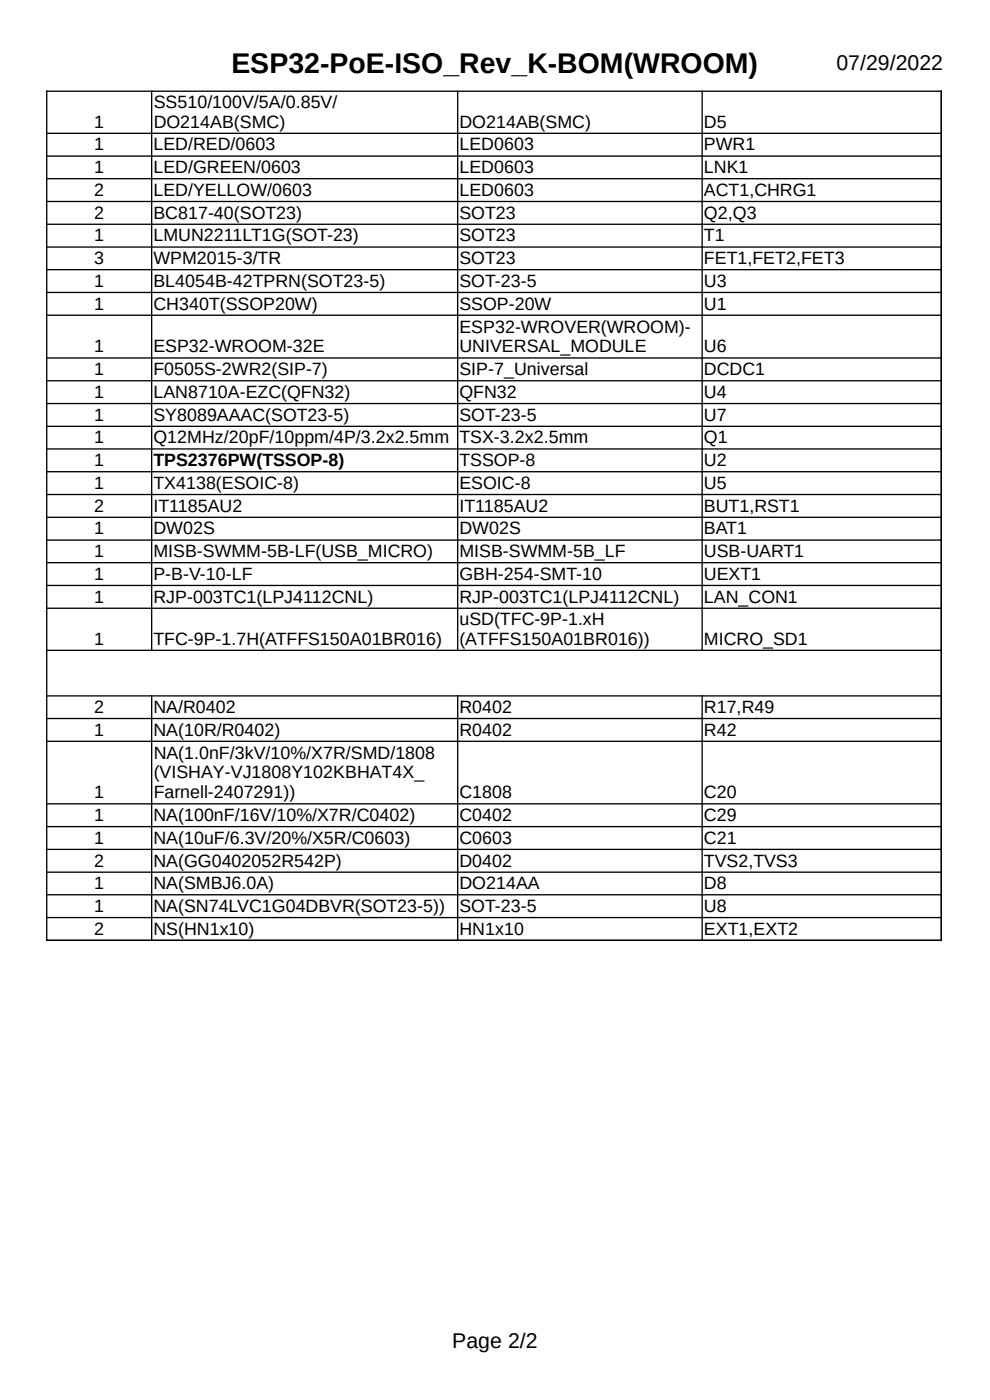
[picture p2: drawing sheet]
<svg xmlns="http://www.w3.org/2000/svg" width="210mm" height="297mm" viewBox="0 0 210 297" stroke-linecap="round" stroke-linejoin="round" font-family="sans-serif">
<defs><g id="words">
<text font-size="6" x="49.1" y="15.4">ESP32-PoE-ISO_Rev_K-BOM(WROOM)</text>
<g font-size="4.5">
<text x="177.4" y="14.9">07/29/2022</text>
<text x="95.9" y="286">Page 2/2</text>
</g>
<g font-size="3.8">
<text x="32.6" y="22.9">SS510/100V/5A/0.85V/</text>
<text x="20" y="27.1">1</text>
<text x="32.6" y="27.1">DO214AB(SMC)</text>
<text x="97.5" y="27.1">DO214AB(SMC)</text>
<text x="149.3" y="27.1">D5</text>
<text x="20" y="31.9">1</text>
<text x="32.6" y="31.9">LED/RED/0603</text>
<text x="97.5" y="31.9">LED0603</text>
<text x="149.3" y="31.9">PWR1</text>
<text x="20" y="36.7">1</text>
<text x="20" y="41.6">2</text>
<text x="32.6" y="36.7">LED/GREEN/0603</text>
<text x="32.6" y="41.6">LED/YELLOW/0603</text>
<text x="97.5" y="36.7">LED0603</text>
<text x="97.5" y="41.6">LED0603</text>
<text x="149.3" y="36.7">LNK1</text>
<text x="149.3" y="41.6">ACT1,CHRG1</text>
<text x="20" y="46.4">2</text>
<text x="32.6" y="46.4">BC817-40(SOT23)</text>
<text x="97.5" y="46.4">SOT23</text>
<text x="149.3" y="46.4">Q2,Q3</text>
<text x="20" y="51.2">1</text>
<text x="32.6" y="51.2">LMUN2211LT1G(SOT-23)</text>
<text x="97.5" y="51.2">SOT23</text>
<text x="149.3" y="51.2">T1</text>
<text x="20" y="56">3</text>
<text x="32.6" y="56">WPM2015-3/TR</text>
<text x="97.5" y="56">SOT23</text>
<text x="149.3" y="56.1">FET1,FET2,FET3</text>
<text x="20" y="60.9">1</text>
<text x="20" y="65.7">1</text>
<text x="32.6" y="60.9">BL4054B-42TPRN(SOT23-5)</text>
<text x="32.6" y="65.7">CH340T(SSOP20W)</text>
<text x="97.5" y="60.9">SOT-23-5</text>
<text x="97.5" y="65.7">SSOP-20W</text>
<text x="149.3" y="60.9">U3</text>
<text x="149.3" y="65.7">U1</text>
<text x="97.5" y="70.5">ESP32-WROVER(WROOM)-</text>
<text x="20" y="74.8">1</text>
<text x="32.6" y="74.8">ESP32-WROOM-32E</text>
<text x="97.5" y="74.8">UNIVERSAL_MODULE</text>
<text x="149.3" y="74.8">U6</text>
<text x="20" y="79.6">1</text>
<text x="32.6" y="79.6">F0505S-2WR2(SIP-7)</text>
<text x="97.5" y="79.6">SIP-7_Universal</text>
<text x="149.3" y="79.6">DCDC1</text>
<text x="20" y="84.4">1</text>
<text x="20" y="89.2">1</text>
<text x="32.6" y="84.4">LAN8710A-EZC(QFN32)</text>
<text x="32.6" y="89.2">SY8089AAAC(SOT23-5)</text>
<text x="97.5" y="84.4">QFN32</text>
<text x="97.5" y="89.2">SOT-23-5</text>
<text x="149.3" y="84.4">U4</text>
<text x="149.3" y="89.2">U7</text>
<text x="20" y="94.1">1</text>
<text x="32.6" y="94.1">Q12MHz/20pF/10ppm/4P/3.2x2.5mm</text>
<text x="97.5" y="94.1">TSX-3.2x2.5mm</text>
<text x="149.3" y="94.1">Q1</text>
<text x="20" y="98.9">1</text>
<text x="32.6" y="98.9">TPS2376PW(TSSOP-8)</text>
<text x="97.5" y="98.9">TSSOP-8</text>
<text x="149.3" y="98.9">U2</text>
<text x="20" y="103.7">1</text>
<text x="32.6" y="103.7">TX4138(ESOIC-8)</text>
<text x="97.5" y="103.7">ESOIC-8</text>
<text x="149.3" y="103.7">U5</text>
<text x="20" y="108.5">2</text>
<text x="20" y="113.4">1</text>
<text x="32.6" y="108.5">IT1185AU2</text>
<text x="32.6" y="113.4">DW02S</text>
<text x="97.5" y="108.5">IT1185AU2</text>
<text x="97.5" y="113.4">DW02S</text>
<text x="149.3" y="108.5">BUT1,RST1</text>
<text x="149.3" y="113.4">BAT1</text>
<text x="20" y="118.2">1</text>
<text x="32.6" y="118.2">MISB-SWMM-5B-LF(USB_MICRO)</text>
<text x="97.5" y="118.2">MISB-SWMM-5B_LF</text>
<text x="149.3" y="118.2">USB-UART1</text>
<text x="20" y="123">1</text>
<text x="32.6" y="123">P-B-V-10-LF</text>
<text x="97.5" y="123">GBH-254-SMT-10</text>
<text x="149.3" y="123">UEXT1</text>
<text x="20" y="127.9">1</text>
<text x="32.6" y="127.9">RJP-003TC1(LPJ4112CNL)</text>
<text x="97.5" y="127.9">RJP-003TC1(LPJ4112CNL)</text>
<text x="149.3" y="127.9">LAN_CON1</text>
<text x="20" y="136.8">1</text>
<text x="32.6" y="136.8">TFC-9P-1.7H(ATFFS150A01BR016)</text>
<text x="97.5" y="132.6">uSD(TFC-9P-1.xH</text>
<text x="97.5" y="136.8">(ATFFS150A01BR016))</text>
<text x="149.3" y="136.8">MICRO_SD1</text>
<text x="20" y="151.3">2</text>
<text x="32.6" y="151.3">NA/R0402</text>
<text x="97.5" y="151.3">R0402</text>
<text x="149.3" y="151.3">R17,R49</text>
<text x="20" y="156.1">1</text>
<text x="32.6" y="156.1">NA(10R/R0402)</text>
<text x="32.6" y="160.9">NA(1.0nF/3kV/10%/X7R/SMD/1808</text>
<text x="97.5" y="156.1">R0402</text>
<text x="149.3" y="156.1">R42</text>
<text x="32.6" y="165.1">(VISHAY-VJ1808Y102KBHAT4X_</text>
<text x="20" y="169.4">1</text>
<text x="32.6" y="169.4">Farnell-2407291))</text>
<text x="97.5" y="169.4">C1808</text>
<text x="149.3" y="169.4">C20</text>
<text x="20" y="174.2">1</text>
<text x="20" y="179">1</text>
<text x="32.6" y="174.2">NA(100nF/16V/10%/X7R/C0402)</text>
<text x="32.6" y="179">NA(10uF/6.3V/20%/X5R/C0603)</text>
<text x="97.5" y="174.2">C0402</text>
<text x="97.5" y="179">C0603</text>
<text x="149.3" y="174.2">C29</text>
<text x="149.3" y="179">C21</text>
<text x="20" y="183.8">2</text>
<text x="32.6" y="183.8">NA(GG0402052R542P)</text>
<text x="97.5" y="183.8">D0402</text>
<text x="149.3" y="183.8">TVS2,TVS3</text>
<text x="20" y="188.7">1</text>
<text x="32.6" y="188.7">NA(SMBJ6.0A)</text>
<text x="97.5" y="188.7">DO214AA</text>
<text x="149.3" y="188.7">D8</text>
<text x="20" y="193.5">1</text>
<text x="32.6" y="193.5">NA(SN74LVC1G04DBVR(SOT23-5))</text>
<text x="97.5" y="193.5">SOT-23-5</text>
<text x="149.3" y="193.5">U8</text>
<text x="20" y="198.3">2</text>
<text x="32.6" y="198.3">NS(HN1x10)</text>
<text x="97.5" y="198.3">HN1x10</text>
<text x="149.3" y="198.3">EXT1,EXT2</text>
</g>
</g></defs>
<g fill="none" stroke="#000" stroke-width=".28">
<path d="M9.8 19.4h190M9.9 19.2v180.4M32.2 19.2v118.9M97.1 19.2v118.9M148.9 19.2v118.9M199.7 19.2v180.4M9.8 28.3h190M9.8 33.1h190M9.8 37.9h190M9.8 42.7h190M9.8 47.6h190M9.8 52.4h190"/>
<path d="M9.8 57.2h190M9.8 62h190M9.8 66.9h190M9.8 75.9h190M9.8 80.8h190M9.8 85.6h190M9.8 90.4h190M9.8 95.2h190M9.8 100.1h190M9.8 104.9h190M9.8 109.7h190M9.8 114.6h190"/>
<path d="M9.8 119.4h190M9.8 124.2h190M9.8 129h190M9.8 138h190M9.8 147.6h190M9.8 152.4h190M9.8 157.3h190M32.2 147.5v52.1M97.1 147.5v52.1M148.9 147.5v52.1M9.8 170.5h190M9.8 175.4h190"/>
<path d="M9.8 180.2h190M9.8 185h190M9.8 189.8h190M9.8 194.6h190M9.8 199.5h190"/>
</g>
<use href="#words"/>
</svg>
